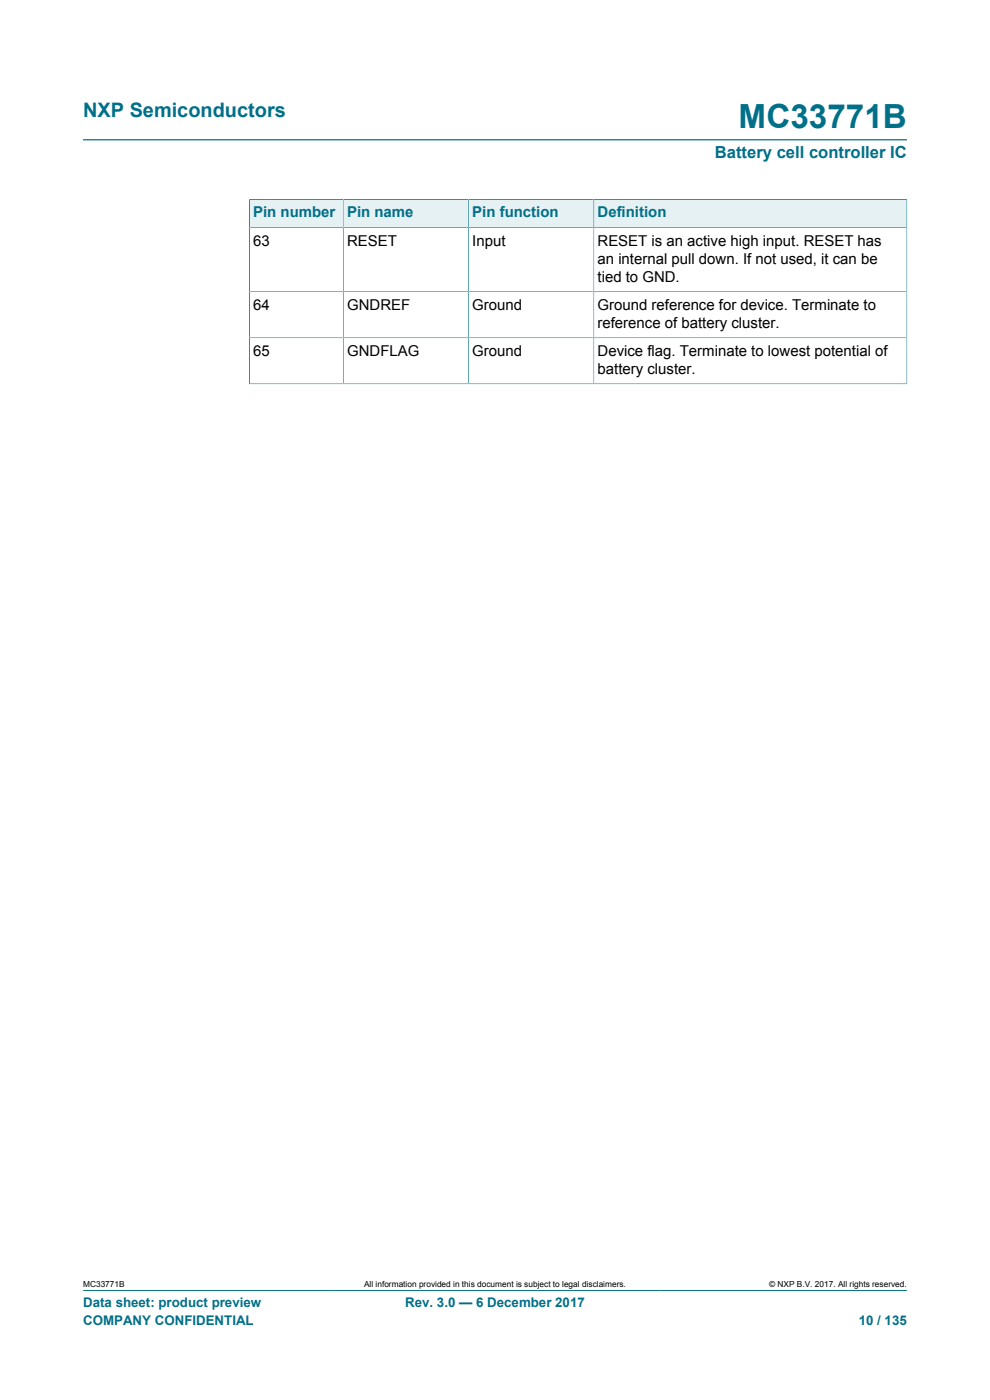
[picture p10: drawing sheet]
<svg xmlns="http://www.w3.org/2000/svg" width="210mm" height="297mm" viewBox="0 0 210 297" stroke-linecap="round" stroke-linejoin="round" font-family="sans-serif">
<defs><g id="words">
<text font-size="7.1" fill="#007088" x="156.7" y="27.2">MC33771B</text>
<text font-size="4.2" fill="#007088" x="17.6" y="24.8">NXP Semiconductors</text>
<text font-size="3.5" fill="#007088" x="151.6" y="33.5">Battery cell controller IC</text>
<g font-size="3.2" fill="#007088">
<text x="53.7" y="46.1">Pin number</text>
<text x="73.6" y="46.1">Pin name</text>
<text x="100.2" y="46.1">Pin function</text>
<text x="126.8" y="46.1">Definition</text>
</g>
<g font-size="3.2">
<text x="53.7" y="52.1">63</text>
<text x="73.6" y="52.1">RESET</text>
<text x="100.2" y="52.1">Input</text>
<text x="126.8" y="52.1">RESET is an active high input. RESET has</text>
<text x="126.8" y="55.9">an internal pull down. If not used, it can be</text>
<text x="126.8" y="59.7">tied to GND.</text>
<text x="53.7" y="65.7">64</text>
<text x="73.6" y="65.7">GNDREF</text>
<text x="100.2" y="65.7">Ground</text>
<text x="126.8" y="65.7">Ground reference for device. Terminate to</text>
<text x="126.8" y="69.5">reference of battery cluster.</text>
<text x="53.7" y="75.5">65</text>
<text x="73.6" y="75.5">GNDFLAG</text>
<text x="100.2" y="75.5">Ground</text>
<text x="126.8" y="75.5">Device flag. Terminate to lowest potential of</text>
<text x="126.8" y="79.3">battery cluster.</text>
</g>
<g font-size="2.8" fill="#007088">
<text x="17.6" y="277.3">Data sheet: product preview</text>
<text x="17.6" y="281">COMPANY CONFIDENTIAL</text>
<text x="86" y="277.3">Rev. 3.0 — 6 December 2017</text>
<text x="182.2" y="281">10 / 135</text>
</g>
<g font-size="1.8">
<text x="17.6" y="273.1">MC33771B</text>
<text x="77.2" y="273.1">All information provided in this document is subject to legal disclaimers.</text>
<text x="163.2" y="273.1">© NXP B.V. 2017. All rights reserved.</text>
</g>
</g></defs>
<path d="M17.6 29.7h174.8M17.6 273.8h174.8" fill="none" stroke="#007088" stroke-width=".21"/>
<path d="M53 42.4h19.7v5.8h-19.7z" fill="#e6f1f3"/>
<path d="M52.9 42.2v6.1h19.9v-6h-20" fill="none" stroke="#007088" stroke-width=".21"/>
<path d="M72.9 42.4h26.4v5.8h-26.4z" fill="#e6f1f3"/>
<path d="M72.8 42.3h26.6v6h-26.6z" fill="none" stroke="#007088" stroke-width=".21"/>
<path d="M99.5 42.4h26.4v5.8h-26.4z" fill="#e6f1f3"/>
<path d="M99.4 42.3h26.6v6h-26.6z" fill="none" stroke="#007088" stroke-width=".21"/>
<path d="M126 42.4h66.3v5.8h-66.3z" fill="#e6f1f3"/>
<path d="M72.8 48.3v33.1M99.4 48.3v33.1M192.4 42.2v39.3M192.4 48.3h-139.5v33.2M192.4 42.3h-66.4v39.1M52.9 61.9h139.5M52.9 71.6h139.5M52.8 81.4h139.6" fill="none" stroke="#007088" stroke-width=".21"/>
<use href="#words"/>
</svg>
